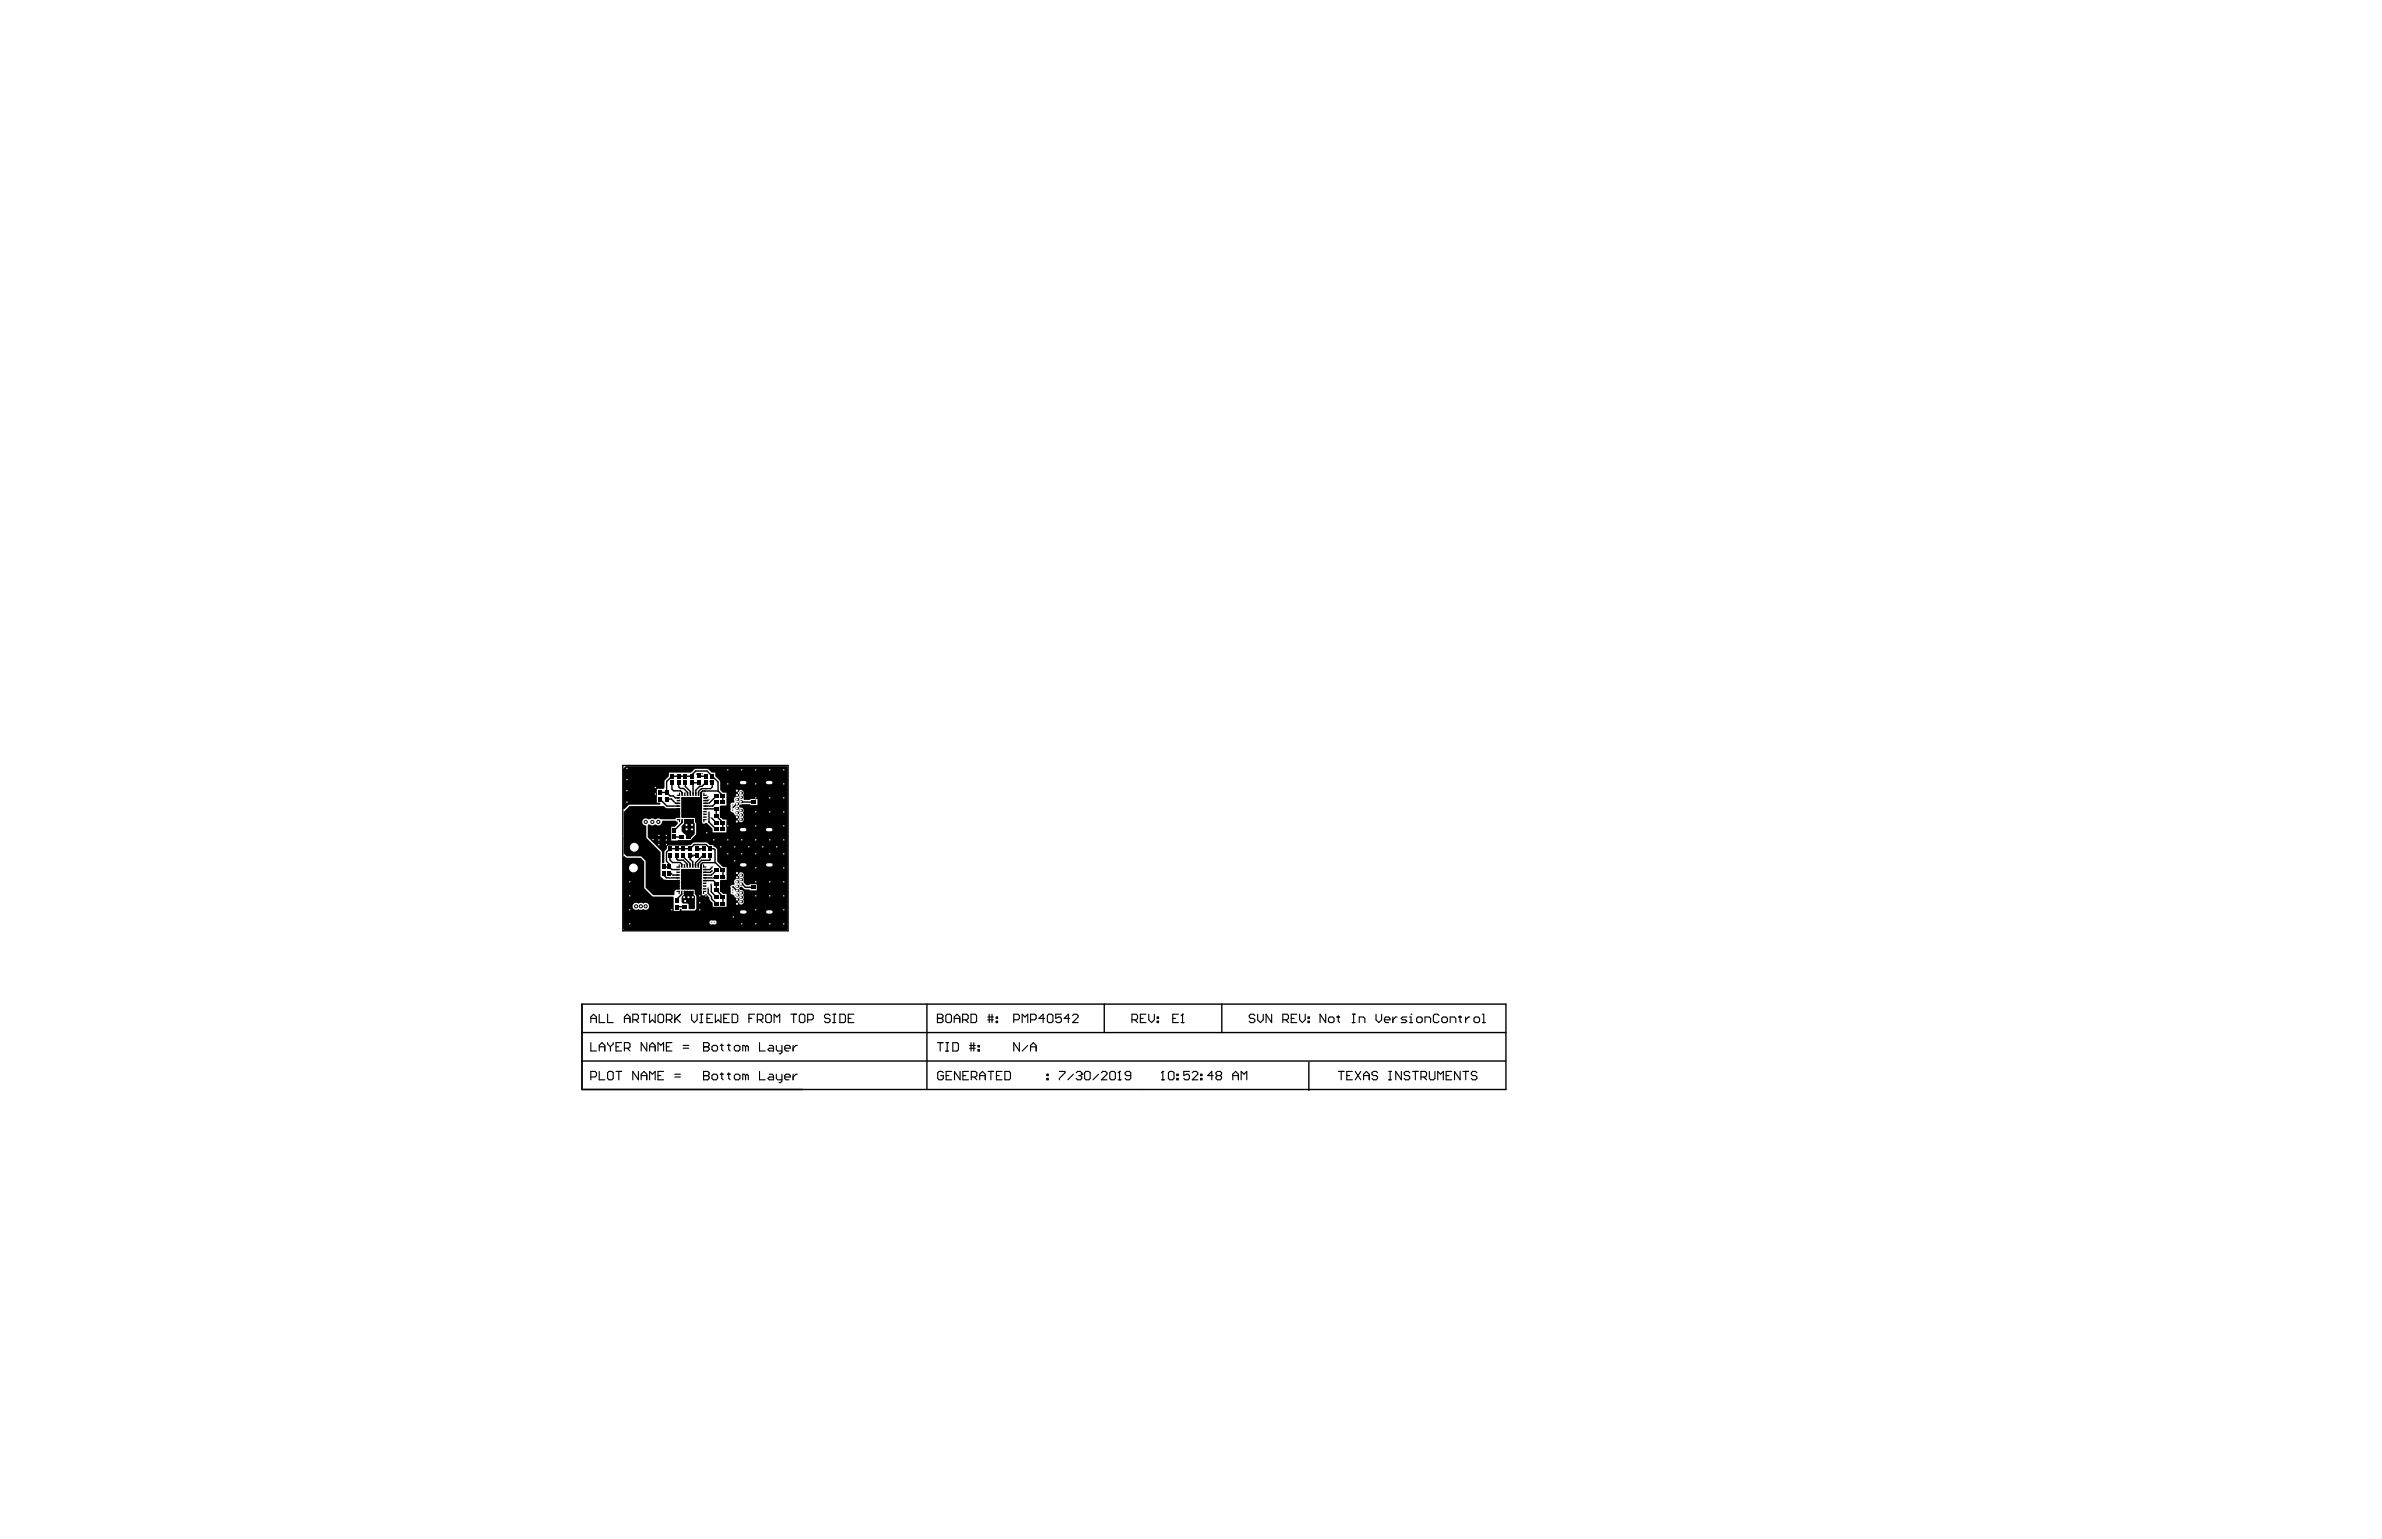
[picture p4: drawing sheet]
<svg xmlns="http://www.w3.org/2000/svg" width="432mm" height="279mm" viewBox="0 0 432 279" stroke-linecap="round" stroke-linejoin="round" font-family="sans-serif">
<g fill="none" stroke="#000" stroke-width=".25">
<path d="M112.9 138.8h30v30h-30zM119.6 144.9l1.3 1.3h2.1M119.6 143.7h1.2M120.3 157.2h1M120.3 158.4v.2l.5 .6h2.1M120.8 143.7l.7 .6h.5l.4 .4h.6M120.8 144.9h.9l.8 .8h.5M121.3 157.2v-.5l-.5-.5v-1.7l.6-.6h3.7l.7-.8h2.2l.8 .8h.6l.2 .2v2.2l1.5 1.5v1.2M121.3 158.4h.4l.3 .3h.9M121.3 157.2l.5 .5h1.1M121.4 155.1v.8l.5 .5h1.4l.3 .3v.3M121.8 141.9v1.2l.3 .3h1.3l.2 .3v.3"/>
<path d="M122.2 151.8h1.4M122.2 150.6h.1M122.7 155.1v.6l.2 .3h1l.7 .7v.3M123 141.9v.8l.3 .3h.6l.7 .7v.3M123.6 148.8v.3l-1.4 1.5M123.9 155.1v.3l1.2 1.2v.4M124.2 141.9v.7l.9 .9v.5M125.1 155.1v.7l.5 .5v.7M125.1 155.1l.6 .1M125.1 155.1h1.2M125.5 141.9h1.2M125.6 142.1v1.9"/>
<path d="M126.3 153.9h1.2M126.3 140.4l.5 .3h1.1M126.9 153.9v.2M127.1 143l-.5 .5v.5M127.4 143.4h.1M127.5 153.9h.1M127.5 155.1l-1.4 1.4v.5M127.7 159.7h1.6l.6 .5v1.2l1.2 1.2v1.3M127.8 146.7h2v1.2l1.2 1.2v1.3M127.8 143.4h.1M127.9 141.9l-.6 .7h-.5l-.7 .7v.7M128.3 144.5l-.2 .2h-.3"/>
<path d="M128.5 145l-.2 .2h-.5M128.5 147.3v1.7l1.3 1.4M128.8 155.1v.8l-.2 .1h-1.4l-.6 .6v.4M128.8 141.7l.3 .2M129 148.3l.8 .9M129.1 157.9l-.3 .3h-1.1M129.1 157.2l-.4 .5h-1M129.7 156.4h-2.3l-.3 .3v.3M129.8 145.5l-.6 .7h-1.4M129.8 144.3l-1.3 1.4h-.7M129.9 157.8l-.9 .9h-1.3M129.9 159l-.2 .2h-2"/>
<path d="M130.2 143.4h-2.9l-.2 .2v.4M130.2 143.4l.8 .9v1.2M130.2 143.4v-1.6l-2-2h-2.1l-.6 .7v.2h-3.7l-1 1v2M133.6 145.8l-.8 .6M134.3 145.4h2.4M122.7 164.4h1.3l.2 .1M123.6 162.1l-.9 1.1M128.4 161.1v.9l.6 .6v.4l.9 .9M128.9 160.3v1.4l1 .9M132.8 160.8l.8 .7M134.3 160.3h.2l.6 .6h1.4M105.5 182.1h167.5v15.4h-167.5z"/>
<path d="M105.5 192.4h167.4M105.5 187.2h167.5M168 182.1v15.4M200.2 182.1v5.1M221.5 182.1v5.1M237.3 192.6v5.1"/>
</g>
<g fill="none" stroke="#000" stroke-width=".2">
<path d="M107.1 185.4v-1l.5-.5 .5 .5v1M107.1 189v1.6h1M107.1 195.3h.8l.2-.3v-.5l-.2-.2h-.8v1.5M107.1 184.7h1M108.6 183.9v1.5h1M108.6 190.6v-1.1l.5-.5 .5 .5v1.1M108.6 194.3v1.5h1M108.6 189.8h1M110.1 194.5l.3-.2h.5l.3 .2v1l-.3 .3h-.5l-.3-.3zM110.1 183.9v1.5h1.1M110.1 189v.3l.6 .5M110.7 189.8v.8"/>
<path d="M111.2 189v.3l-.5 .5M111.7 194.3h1M111.7 189.8h.5M112.2 194.3v1.5M112.7 189h-1v1.6h1M113.2 184.7h1M113.2 190.1h.8l.2-.3v-.5l-.2-.3h-.8v1.6M113.2 185.4v-1l.5-.5 .5 .5v1M113.7 190.1l.5 .5M114.7 184.9h.8l.2-.2v-.6l-.2-.2h-.8v1.5M115.2 184.9l.5 .5M115.7 194.3v1.5l-1-1.5v1.5"/>
<path d="M116.2 195.8v-1l.5-.5 .5 .5v1M116.2 195h1M116.2 183.9h1M116.7 183.9v1.5M117.2 189v1.6l-1-1.6v1.6M117.8 183.9v1.5l.5-.5 .5 .5v-1.5M117.8 190.6v-1.1l.5-.5 .5 .5v1.1M117.8 195.8v-1.5l.5 .5 .5-.5v1.5M117.8 189.8h1M119.3 195h.5M119.3 190.6v-1.6l.5 .5 .5-.5v1.6M119.5 183.9h.5l.3 .2v1.1l-.3 .2h-.5l-.2-.2v-1.1z"/>
<path d="M120.3 194.3h-1v1.5h1M120.8 184.9h.8l.2-.2v-.6l-.2-.2h-.8v1.5M120.8 189.8h.5M121.3 184.9l.5 .5M121.8 189h-1v1.6h1M122.3 195.3h1M122.3 194.8h1M122.3 183.9v1.5M122.6 184.7l.7 .7M123.3 183.9l-1 1M123.8 190.1h1.1M123.8 189.5h1.1"/>
<path d="M125.4 183.9v1l.5 .5 .5-.5v-1M126.9 185.4h.5M126.9 183.9h.5M127.1 183.9v1.5M127.5 195h.1M127.5 189.8h.1M127.5 194.3h.8l.3 .2v.3l-.3 .2 .3 .3v.2l-.3 .3h-.8zM127.5 195h.8M127.5 189h.8l.3 .3v.2l-.3 .3 .3 .3v.2l-.3 .3h-.8zM127.5 189.8h.8M128.2 184.7h.5M129.1 195l.2-.2h.5l.3 .2v.5l-.3 .3h-.5l-.2-.3z"/>
<path d="M129.1 189.8l.2-.3h.5l.3 .3v.5l-.3 .3h-.5l-.2-.3zM129.2 183.9h-1v1.5h1M129.7 183.9v1.5l.5-.5 .5 .5v-1.5M130.6 194.8h.5M130.6 189.5h.5M130.8 189.3v1l.3 .3M130.8 194.5v1l.3 .3M131.2 184.7h.5M131.9 194.8h.5M131.9 189.5h.5M132.1 189.3v1l.3 .3M132.1 194.5v1l.3 .3"/>
<path d="M132.2 183.9h-1v1.5h1M132.7 183.9h.8l.2 .2v1.1l-.2 .2h-.8zM133.1 195l.3-.2h.5l.2 .2v.5l-.2 .3h-.5l-.3-.3zM133.1 189.8l.3-.3h.5l.2 .3v.5l-.2 .3h-.5l-.3-.3zM135.1 195l-.2-.2h-.3v1M135.1 189.8l-.2-.3h-.3v1.1M135.1 189.8v.8M135.1 195v.8M135.1 195l.3-.2 .3 .2v.8M135.1 189.8l.3-.3 .3 .3v.8M135.8 184.7h.5M136.8 183.9h-1v1.5"/>
<path d="M137.3 184.9h.7l.3-.2v-.6l-.3-.2h-.7v1.5M137.7 194.3v1.5h1M137.7 189v1.6h1M137.8 184.9l.5 .5M139.1 183.9h.5l.2 .2v1.1l-.2 .2h-.5l-.3-.2v-1.1zM139.5 194.8h.5l.2 .2v.8h-.7l-.3-.3 .3-.2h.7M139.5 189.5h.5l.2 .3v.8h-.7l-.3-.3 .3-.2h.7M140.3 185.4v-1.5l.5 .5 .5-.5v1.5M140.7 194.8v.7l.3 .3h.7M140.7 189.5v.8l.3 .3h.7M141.7 189.5v1.3l-.2 .3h-.3M141.7 194.8v1.2l-.2 .3h-.3"/>
<path d="M142.2 195.3h1.1v-.3l-.3-.2h-.5l-.3 .2v.5l.3 .3h.5M142.2 190.1h1.1v-.3l-.3-.3h-.5l-.3 .3v.5l.3 .3h.5M143.4 183.9h1M143.8 189.5v1.1M143.8 194.8v1M143.9 183.9v1.5M144.5 194.8h-.2l-.5 .5M144.5 189.5h-.2l-.5 .6M144.9 184.1l.2-.2h.6l.2 .2v1.1l-.2 .2h-.6l-.2-.2zM146.4 184.9h.8l.2-.2v-.6l-.2-.2h-.8v1.5M150.5 184.1l-.3-.2h-.5l-.2 .2v.3l.2 .3h.5l.3 .2v.3l-.3 .2h-.5l-.2-.2M151 185.4h.5"/>
<path d="M151 183.9h.5M151.2 183.9v1.5M152.2 183.9h.8l.3 .2v1.1l-.3 .2h-.8zM153.8 184.7h.5M154.8 183.9h-1v1.5h1M169.9 184.7h.1M169.9 183.9h.8l.2 .2v.3l-.2 .3 .2 .2v.3l-.2 .2h-.8zM169.9 184.7h.8M169.9 189.1h1M170.4 189.1v1.5M171 194.5l-.3-.2h-.5l-.2 .2v1l.2 .3h.5l.3-.3v-.5h-.5M171.5 184.1l.2-.2h.5l.3 .2v1.1l-.3 .2h-.5l-.2-.2z"/>
<path d="M171.5 190.6h.5M171.5 189.1h.5M171.5 195h.5M171.7 189.1v1.5M172.5 194.3h-1v1.5h1M172.7 189.1h.8l.2 .2v1l-.2 .3h-.8zM173 184.7h1M173 185.4v-1l.5-.5 .5 .5v1M174 194.3v1.5l-1-1.5v1.5M174.5 184.9h.8l.2-.2v-.6l-.2-.2h-.8v1.5M174.5 195h.6M175 184.9l.5 .5"/>
<path d="M175.6 194.3h-1.1v1.5h1.1M175.8 190.1h1M175.8 189.6h1M176 183.9h.8l.2 .2v1.1l-.2 .2h-.8zM176 189.1v1.5M176.1 195.3h.7l.3-.3v-.5l-.3-.2h-.7v1.5M176.5 189.1v1.5M176.6 195.3l.5 .5M177.3 190.3h.2v.3h-.2zM177.3 189.6h.2v.2h-.2zM177.6 195h1M177.6 195.8v-1l.5-.5 .5 .5v1"/>
<path d="M179.1 184.9h1M179.1 184.4h1M179.1 194.3h1M179.3 183.9v1.5M179.6 194.3v1.5M179.8 183.9v1.5M180.6 185.2h.2v.2h-.2zM180.6 184.4h.2v.3h-.2zM180.6 195h.5M181.7 194.3h-1.1v1.5h1.1M182.2 194.3h.7l.3 .2v1l-.3 .3h-.7zM183.8 184.9h.7l.3-.2v-.6l-.3-.2h-.7v1.5"/>
<path d="M184.8 189.1v1.5l-1-1.5v1.5M185.3 185.4v-1.5l.5 .5 .5-.5v1.5M186.3 189.6l-1 1M186.8 184.9h.8l.2-.2v-.6l-.2-.2h-.8v1.5M186.8 189.8h1M186.8 190.6v-1l.5-.5 .5 .5v1M189.4 184.7h-1.1l.8-.8v1.5M189.8 195.5h.2v.3h-.2zM189.8 194.8h.2v.2h-.2zM189.9 184.1l.2-.2h.5l.3 .2v1.1l-.3 .2h-.5l-.2-.2zM192 194.3h1.1v.2l-1.1 1v.3M192.4 183.9h-1v.8l.5-.3h.2l.3 .3v.5l-.3 .2h-.5l-.2-.2"/>
<path d="M193.9 184.7h-1l.8-.8v1.5M194.4 184.1l.3-.2h.5l.2 .2v.3l-1 1h1M194.6 194.8l-1 1M195.1 194.5l.2-.2h.5l.3 .2v.3M195.6 195h.2M195.8 195l.3 .3v.2l-.3 .3h-.5l-.2-.3M196.1 194.8h.1M196.1 194.8l-.3 .2M196.6 194.5l.3-.2h.5l.2 .2v1l-.2 .3h-.5l-.3-.3zM199.1 194.8l-1 1M199.7 194.5l.2-.2h.5l.3 .2v.3l-1 1h1M201.2 194.5l.2-.2h.5l.3 .2v1l-.3 .3h-.5l-.2-.3z"/>
<path d="M202.7 195.8h.5M202.9 194.3h.1M202.9 194.3v1.5M202.9 194.3l-.2 .2M205 195h-.8l-.2-.2v-.3l.2-.2h.5l.3 .2v1l-.3 .3h-.5l-.2-.3M205.2 184.9h.8l.2-.2v-.6l-.2-.2h-.8v1.5M205.7 184.9l.5 .5M206.7 184.7h.5M207.7 183.9h-1v1.5h1M208.2 183.9v1l.5 .5 .6-.5v-1M209.8 185.2h.2v.2h-.2zM209.8 184.4h.2v.3h-.2z"/>
<path d="M210.5 195.8h.5M210.8 194.3h.1M210.8 194.3v1.5M210.8 194.3l-.3 .2M211.8 194.5l.3-.2h.5l.2 .2v1l-.2 .3h-.5l-.3-.3zM212.6 184.7h.5M213.3 195.5h.3v.3h-.3zM213.3 194.8h.3v.2h-.3zM213.6 183.9h-1v1.5h1M214.1 185.4h.5M214.4 183.9h.1M214.4 183.9v1.5"/>
<path d="M214.4 183.9l-.3 .2M215.6 194.3h-1v.7l.8-.2 .2 .2v.5l-.2 .3h-.5l-.3-.3M216.1 194.5l.3-.2h.5l.2 .2v.3l-1 1h1M217.6 195.5h.3v.3h-.3zM217.6 194.8h.3v.2h-.3zM219.9 195h-1l.8-.7v1.5M220.7 195l-.3-.2v-.3l.3-.2h.5l.2 .2v.3l-.2 .2M220.7 195l-.3 .3v.2l.3 .3h.5l.2-.3v-.2l-.2-.3M220.7 195h.5M223.5 195h1M223.5 195.8v-1l.5-.5 .5 .5v1M225 195.8v-1.5l.5 .5 .5-.5v1.5"/>
<path d="M227.5 184.1l-.3-.2h-.5l-.2 .2v.3l.2 .3h.5l.3 .2v.3l-.3 .2h-.5l-.2-.2M228 183.9v1l.5 .5 .5-.5v-1M230.5 183.9v1.5l-1-1.5v1.5M232.5 184.9h.8l.3-.2v-.6l-.3-.2h-.8v1.5M233.1 184.9l.5 .5M234.1 184.7h.5M235.1 183.9h-1v1.5h1M235.6 183.9v1l.5 .5 .5-.5v-1M237.1 185.2h.3v.2h-.3zM237.1 184.4h.3v.3h-.3zM240.3 183.9v1.5l-1-1.5v1.5M241.1 184.4h.5l.2 .3v.5l-.2 .2h-.5l-.3-.2v-.5z"/>
<path d="M242.3 184.4h.5M242.6 184.1v1.1l.2 .2M242.6 194.3h1M243.1 194.3v1.5M244.1 195h.5M245.1 185.4h.5M245.1 183.9h.5M245.2 194.3h-1.1v1.5h1.1M245.4 183.9v1.5M245.7 194.3l1 1.5M246.4 185.4v-1h.8l.2 .3v.7M246.7 194.3l-1 1.5"/>
<path d="M247.2 195h1M247.2 195.8v-1l.5-.5 .5 .5v1M249.4 183.9v1l.5 .5 .6-.5v-1M249.7 194.5l-.2-.2h-.5l-.3 .2v.3l.3 .2h.5l.2 .3v.2l-.2 .3h-.5l-.3-.3M251 184.9h1v-.2l-.3-.3h-.5l-.2 .3v.5l.2 .2h.5M251.8 194.3h.5M251.8 195.8h.5M252 194.3v1.5M252.5 184.4v1M253.2 184.4h-.2l-.5 .5M254 194.3v1.5l-1-1.5v1.5M255 184.4h-.7l-.3 .3 .3 .2h.5l.2 .3-.2 .2h-.8"/>
<path d="M255.5 185.4h.5M255.5 184.4h.3v1M255.6 194.5l-.3-.2h-.5l-.3 .2v.3l.3 .2h.5l.3 .3v.2l-.3 .3h-.5l-.3-.3M255.8 183.9h.1M256.1 194.3h1M256.6 194.3v1.5M257.1 184.4h.5l.2 .3v.5l-.2 .2h-.5l-.3-.2v-.5zM257.6 195.3h.7l.3-.3v-.5l-.3-.2h-.7v1.5M258.1 195.3l.5 .5M258.3 185.4v-1h.8l.2 .3v.7M259.1 194.3v1.2l.3 .3h.5l.2-.3v-1.2M260.6 195.8v-1.5l.5 .5 .5-.5v1.5"/>
<path d="M260.9 184.1l-.3-.2h-.5l-.3 .2v1.1l.3 .2h.5l.3-.2M261.6 184.4h.5l.3 .3v.5l-.3 .2h-.5l-.2-.2v-.5zM262.1 195h.6M262.9 185.4v-1h.7l.3 .3v.7M263.2 194.3h-1.1v1.5h1.1M264.4 184.4h.5M264.7 184.1v1.1l.2 .2M264.7 194.3v1.5l-1-1.5v1.5M265.2 194.3h1M265.7 184.4v1M265.7 194.3v1.5M266.4 184.4h-.2l-.5 .5"/>
<path d="M267.4 184.4h.6l.2 .3v.5l-.2 .2h-.6l-.2-.2v-.5zM267.7 194.5l-.2-.2h-.5l-.3 .2v.3l.3 .2h.5l.2 .3v.2l-.2 .3h-.5l-.3-.3M268.7 185.4h.5M268.7 183.9h.3v1.5"/>
</g>
<g fill="#000">
<path d="M113.1 151.9h4.1l2.5 2.6v4.5h.2l.4 .5 2.9 .1v1.6l-.7 .2-.2 .2-.1 .7h-3.8l-1.4-1.4v-4.8l-.8-.8h-2.6l-.5-.6zM114.1 146.2h6.3l.5 .3 2.4 .1-.1 1.6-.6 .1-.2 .2h-2.6a.62 .62 0 0 0-.9 0h-.2a.62 .62 0 0 0-.9 0h-.3a.68 .68 0 0 0-1.1 .4 .68 .68 0 0 0 .8 .9v2.4h-4.1v-5zM123 156.7l.2 .1v.5h-.2zM123.1 143.7l.2 .1-.1 .5h-.1zM123.1 148.5l.2 .1-.1 .5h-.1zM124 148.6h1.8v.6l.1 .1v1.9l-.8 .8h-.6l-.1-.1-.2-.7h-.2l-.4-.5v-.9l.4-.5zM127.5 156.7l.1 .1v.5h-.2zM127.5 143.7l.2 .1v.5h-.2zM127.5 148.5l.2 .1v.5h-.2zM123 161.5l.2 .1v.5h-.2zM124 161.5l1.7 .1v.6l.3 .4v2.1l-.2 .1h-.8l-.2-.1v-.7l-.1-.2h-.9l-.2-.2v-.9l.3-.4zM127.5 161.5l.1 .1v.5h-.2z"/>
<path d="M113.4 138.9h29.2l.2 .2v29.4l-.2 .2h-29.3l-.3-.3v-13.1l.2-.1 .4 .3h2.5l.7 .7v4.8l1.5 1.5 3.8 .1v2.6h1.1v-.4h.3v.3h2.5l.2-.4v-2l-.2-.6v-.5a.5 .5 0 0 0-.7-.3h-1.3a.38 .38 0 0 1-.4-.1 .38 .38 0 0 1-.1-.5v-2.7a.34 .34 0 0 1 .1-.5 .34 .34 0 0 1 .4 .1l2.3-.1 .9 .2 .1 4.6 .3 .1 .5-.2 .5 .5v.4l.6 .6v.7h2.5v-2.3h-.6l-.6-.6v-1.9l.2-.1h1v-2.3h-.6l-1.1-1v-2.1l-.1-.3-.4-.3h-.2v-.3h-.6l-.7-.4h-2.2l-.6 .4h-4.3v.7l-.5 .6 .1 1.8-.2 .2h-.3v-2.1l-2.6-2.6v-2.1l.2-.2 .7 .2 .6-.2a.64 .64 0 0 0 .7 .1 .64 .64 0 0 0 .4-.6l.1-.2h2.4l.3 .2 .1 .3a1.16 1.16 0 0 1-1.2 .6v2.5l3.7-.1v-.2l.8-.9v-1.9l-.2-.2v-.7l-.3-.2-1.4 .1a.52 .52 0 0 1-.8-.3v-3a.34 .34 0 0 1 .1-.5 .34 .34 0 0 1 .5 .1l2.3-.1 .8 .2 .1 4.6 .4 .1 .5-.2 1 1.1v.6h2.5v-2.3h-.7l-.5-.6v-1.8l.2-.1h1v-2.4h-.7l-.4-.4-.1-1.7-.8-.9v-.6h-.7l-.8-.7h-2.2l-.7 .7h-4v.6l-.8 .9v1.2l-.2 .2h-1.2v2.5h.6v.1l-.1 .3h-5.5l-.9 .8-.2-.1v-7.2zM133.9 143.4a.58 .58 0 0 0 0 .8l-.1 .2a.63 .63 0 0 0-.6 .2 .63 .63 0 0 0 0 .7l-.2 .3a.42 .42 0 0 0-.5 0 .42 .42 0 0 0 0 .6l-.1 .2 .1 .3a.4 .4 0 0 0 0 .4 .4 .4 0 0 0 .3 .2l.3 .3a.53 .53 0 0 0 .7 .3 .51 .51 0 0 1-.1 .7 .55 .55 0 0 0 .8 .5 .55 .55 0 0 0 .2-.9 .62 .62 0 0 0 0-.9 .54 .54 0 0 0 0-.6 .54 .54 0 0 0-.6-.2l-.1-.3 .1-.3 1.9-.1v.2h1.3v-1.1l-2.4 .1-.1-.4a.62 .62 0 0 1 0-.8 .54 .54 0 0 0-.3-.5 .54 .54 0 0 0-.6 .1zM133.9 158.3a.58 .58 0 0 0 0 .8l-.1 .2a.63 .63 0 0 0-.6 .3 .63 .63 0 0 0 0 .7l-.1 .2a.43 .43 0 0 0-.6 0 .43 .43 0 0 0 0 .6v.5a.4 .4 0 0 0 0 .4 .4 .4 0 0 0 .4 .2l.2 .3a.53 .53 0 0 0 .7 .3 .51 .51 0 0 1 0 .7 .55 .55 0 0 0 .7 .5 .55 .55 0 0 0 .2-.9 .62 .62 0 0 0 0-.8 .54 .54 0 0 0 .1-.7 .54 .54 0 0 0-.7-.2l-.1-.3 .1-.3h.4l.5 .4 .9 .1v.1h1.3v-1.1h-1.3v.2h-.6l-.5-.5v-.5a.62 .62 0 0 1 0-.8 .54 .54 0 0 0-.3-.5 .54 .54 0 0 0-.6 .1zM114.9 163.9a.64 .64 0 0 0-.1 .9 .64 .64 0 0 0 .9 0 .63 .63 0 0 0 .9 0 .64 .64 0 0 0 .9 0 .64 .64 0 0 0 0-.9 .64 .64 0 0 0-.9 0 .63 .63 0 0 0-.9 0 .64 .64 0 0 0-.8 0zM128.7 167a.39 .39 0 0 0 0 .5 .39 .39 0 0 0 .6 0 .39 .39 0 0 0 .5 0 .39 .39 0 0 0 0-.5 .39 .39 0 0 0-.5 0l-.3-.1z"/>
<circle cx="118.4" cy="152.2" r=".28"/>
</g>
<path d="M128.1 151h-1.4l-2.1 2.2h-3.6l-.6 .6-.6-.6h-.4" fill="none" stroke="#000" stroke-width=".3"/>
<path d="M127.2 143h.1M128 143h.1M129.1 141.9v.8l-.3 .3h-1.7" fill="none" stroke="#000" stroke-width=".23"/>
<circle cx="118.4" cy="152.2" r=".13" fill="#fff"/>
<circle cx="119.4" cy="151.5" r=".28" fill="#000"/>
<circle cx="119.4" cy="151.5" r=".13" fill="#fff"/>
<circle cx="119.4" cy="153.2" r=".28" fill="#000"/>
<circle cx="119.4" cy="153.2" r=".13" fill="#fff"/>
<circle cx="120.8" cy="153.1" r=".28" fill="#000"/>
<circle cx="120.8" cy="153.1" r=".13" fill="#fff"/>
<circle cx="120.8" cy="151.5" r=".28" fill="#000"/>
<circle cx="120.8" cy="151.5" r=".13" fill="#fff"/>
<circle cx="119.4" cy="152.3" r=".28" fill="#000"/>
<circle cx="119.4" cy="152.3" r=".13" fill="#fff"/>
<circle cx="127.3" cy="140.3" r=".13" fill="#000"/>
<circle cx="127.3" cy="140.3" r=".08" fill="#fff"/>
<circle cx="132.8" cy="146.9" r=".13" fill="#000"/>
<circle cx="132.8" cy="146.9" r=".08" fill="#fff"/>
<circle cx="117.1" cy="149" r=".38" fill="#000"/>
<circle cx="117.1" cy="149" r=".19" fill="#fff"/>
<circle cx="118.3" cy="149" r=".38" fill="#000"/>
<circle cx="118.3" cy="149" r=".19" fill="#fff"/>
<circle cx="119.3" cy="149" r=".38" fill="#000"/>
<circle cx="119.3" cy="149" r=".19" fill="#fff"/>
<circle cx="125.5" cy="150.4" r=".38" fill="#000"/>
<circle cx="125.5" cy="150.4" r=".19" fill="#fff"/>
<circle cx="125.5" cy="149.6" r=".38" fill="#000"/>
<circle cx="125.5" cy="149.6" r=".19" fill="#fff"/>
<circle cx="124.5" cy="150.4" r=".38" fill="#000"/>
<circle cx="124.5" cy="150.4" r=".19" fill="#fff"/>
<circle cx="122.2" cy="146.1" r=".13" fill="#000"/>
<circle cx="122.2" cy="146.1" r=".08" fill="#fff"/>
<circle cx="122.2" cy="145.4" r=".13" fill="#000"/>
<circle cx="122.2" cy="145.4" r=".08" fill="#fff"/>
<circle cx="125.6" cy="142.1" r=".13" fill="#000"/>
<circle cx="125.6" cy="142.1" r=".08" fill="#fff"/>
<circle cx="126.9" cy="154.1" r=".13" fill="#000"/>
<circle cx="126.9" cy="154.1" r=".08" fill="#fff"/>
<circle cx="129.1" cy="158.5" r=".13" fill="#000"/>
<circle cx="129.1" cy="158.5" r=".08" fill="#fff"/>
<circle cx="129.1" cy="159.1" r=".13" fill="#000"/>
<circle cx="129.1" cy="159.1" r=".08" fill="#fff"/>
<circle cx="121.9" cy="158.6" r=".13" fill="#000"/>
<circle cx="121.9" cy="158.6" r=".08" fill="#fff"/>
<circle cx="129" cy="167.3" r=".13" fill="#000"/>
<circle cx="129" cy="167.3" r=".08" fill="#fff"/>
<circle cx="129.5" cy="167.3" r=".13" fill="#000"/>
<circle cx="129.5" cy="167.3" r=".08" fill="#fff"/>
<circle cx="132.8" cy="146.4" r=".13" fill="#000"/>
<circle cx="132.8" cy="146.4" r=".08" fill="#fff"/>
<circle cx="132.8" cy="145.9" r=".13" fill="#000"/>
<circle cx="132.8" cy="145.9" r=".08" fill="#fff"/>
<circle cx="124" cy="162.7" r=".38" fill="#000"/>
<circle cx="124" cy="162.7" r=".19" fill="#fff"/>
<circle cx="124.4" cy="149.6" r=".38" fill="#000"/>
<circle cx="124.4" cy="149.6" r=".19" fill="#fff"/>
<circle cx="115.3" cy="164.3" r=".38" fill="#000"/>
<circle cx="115.3" cy="164.3" r=".19" fill="#fff"/>
<circle cx="116.2" cy="164.3" r=".38" fill="#000"/>
<circle cx="116.2" cy="164.3" r=".19" fill="#fff"/>
<circle cx="117" cy="164.3" r=".38" fill="#000"/>
<circle cx="117" cy="164.3" r=".19" fill="#fff"/>
<circle cx="114.2" cy="165" r=".28" fill="#000"/>
<circle cx="114.2" cy="165" r=".13" fill="#fff"/>
<circle cx="114.2" cy="167.5" r=".28" fill="#000"/>
<circle cx="114.2" cy="167.5" r=".13" fill="#fff"/>
<circle cx="114.2" cy="162.4" r=".28" fill="#000"/>
<circle cx="114.2" cy="162.4" r=".13" fill="#fff"/>
<circle cx="114.2" cy="159.9" r=".28" fill="#000"/>
<circle cx="114.2" cy="159.9" r=".13" fill="#fff"/>
<circle cx="121.8" cy="165" r=".28" fill="#000"/>
<circle cx="121.8" cy="165" r=".13" fill="#fff"/>
<circle cx="126.9" cy="165" r=".28" fill="#000"/>
<circle cx="126.9" cy="165" r=".13" fill="#fff"/>
<circle cx="126.9" cy="163.7" r=".28" fill="#000"/>
<circle cx="126.9" cy="163.7" r=".13" fill="#fff"/>
<circle cx="126.9" cy="162.4" r=".28" fill="#000"/>
<circle cx="126.9" cy="162.4" r=".13" fill="#fff"/>
<circle cx="129.4" cy="152.3" r=".28" fill="#000"/>
<circle cx="129.4" cy="152.3" r=".13" fill="#fff"/>
<circle cx="135.7" cy="153.5" r=".28" fill="#000"/>
<circle cx="135.7" cy="153.5" r=".13" fill="#fff"/>
<circle cx="134.5" cy="167.5" r=".28" fill="#000"/>
<circle cx="134.5" cy="167.5" r=".13" fill="#fff"/>
<circle cx="137" cy="167.5" r=".28" fill="#000"/>
<circle cx="137" cy="167.5" r=".13" fill="#fff"/>
<circle cx="139.5" cy="167.5" r=".28" fill="#000"/>
<circle cx="139.5" cy="167.5" r=".13" fill="#fff"/>
<circle cx="142.1" cy="167.5" r=".28" fill="#000"/>
<circle cx="142.1" cy="167.5" r=".13" fill="#fff"/>
<circle cx="137" cy="165" r=".28" fill="#000"/>
<circle cx="137" cy="165" r=".13" fill="#fff"/>
<circle cx="142.1" cy="165" r=".28" fill="#000"/>
<circle cx="142.1" cy="165" r=".13" fill="#fff"/>
<circle cx="139.5" cy="162.4" r=".28" fill="#000"/>
<circle cx="139.5" cy="162.4" r=".13" fill="#fff"/>
<circle cx="132.9" cy="166.3" r=".28" fill="#000"/>
<circle cx="132.9" cy="166.3" r=".13" fill="#fff"/>
<circle cx="137" cy="162.4" r=".28" fill="#000"/>
<circle cx="137" cy="162.4" r=".13" fill="#fff"/>
<circle cx="142.1" cy="162.4" r=".28" fill="#000"/>
<circle cx="142.1" cy="162.4" r=".13" fill="#fff"/>
<circle cx="139.5" cy="159.9" r=".28" fill="#000"/>
<circle cx="139.5" cy="159.9" r=".13" fill="#fff"/>
<circle cx="137" cy="159.9" r=".28" fill="#000"/>
<circle cx="137" cy="159.9" r=".13" fill="#fff"/>
<circle cx="142.1" cy="159.9" r=".28" fill="#000"/>
<circle cx="142.1" cy="159.9" r=".13" fill="#fff"/>
<circle cx="142.1" cy="157.4" r=".28" fill="#000"/>
<circle cx="142.1" cy="157.4" r=".13" fill="#fff"/>
<circle cx="137" cy="157.4" r=".28" fill="#000"/>
<circle cx="137" cy="157.4" r=".13" fill="#fff"/>
<circle cx="137" cy="154.8" r=".28" fill="#000"/>
<circle cx="137" cy="154.8" r=".13" fill="#fff"/>
<circle cx="139.5" cy="154.8" r=".28" fill="#000"/>
<circle cx="139.5" cy="154.8" r=".13" fill="#fff"/>
<circle cx="142.1" cy="154.8" r=".28" fill="#000"/>
<circle cx="142.1" cy="154.8" r=".13" fill="#fff"/>
<circle cx="134.5" cy="154.8" r=".28" fill="#000"/>
<circle cx="134.5" cy="154.8" r=".13" fill="#fff"/>
<circle cx="131.9" cy="154.8" r=".28" fill="#000"/>
<circle cx="131.9" cy="154.8" r=".13" fill="#fff"/>
<circle cx="134.5" cy="152.3" r=".28" fill="#000"/>
<circle cx="134.5" cy="152.3" r=".13" fill="#fff"/>
<circle cx="131.9" cy="152.3" r=".28" fill="#000"/>
<circle cx="131.9" cy="152.3" r=".13" fill="#fff"/>
<circle cx="137" cy="152.3" r=".28" fill="#000"/>
<circle cx="137" cy="152.3" r=".13" fill="#fff"/>
<circle cx="139.5" cy="152.3" r=".28" fill="#000"/>
<circle cx="139.5" cy="152.3" r=".13" fill="#fff"/>
<circle cx="142.1" cy="152.3" r=".28" fill="#000"/>
<circle cx="142.1" cy="152.3" r=".13" fill="#fff"/>
<circle cx="142.1" cy="149.7" r=".28" fill="#000"/>
<circle cx="142.1" cy="149.7" r=".13" fill="#fff"/>
<circle cx="137" cy="149.7" r=".28" fill="#000"/>
<circle cx="137" cy="149.7" r=".13" fill="#fff"/>
<circle cx="131.9" cy="149.7" r=".28" fill="#000"/>
<circle cx="131.9" cy="149.7" r=".13" fill="#fff"/>
<circle cx="142.1" cy="147.2" r=".28" fill="#000"/>
<circle cx="142.1" cy="147.2" r=".13" fill="#fff"/>
<circle cx="139.5" cy="147.2" r=".28" fill="#000"/>
<circle cx="139.5" cy="147.2" r=".13" fill="#fff"/>
<circle cx="137" cy="147.2" r=".28" fill="#000"/>
<circle cx="137" cy="147.2" r=".13" fill="#fff"/>
<circle cx="142.1" cy="144.7" r=".28" fill="#000"/>
<circle cx="142.1" cy="144.7" r=".13" fill="#fff"/>
<circle cx="139.5" cy="144.7" r=".28" fill="#000"/>
<circle cx="139.5" cy="144.7" r=".13" fill="#fff"/>
<circle cx="137" cy="144.7" r=".28" fill="#000"/>
<circle cx="137" cy="144.7" r=".13" fill="#fff"/>
<circle cx="137" cy="142.1" r=".28" fill="#000"/>
<circle cx="137" cy="142.1" r=".13" fill="#fff"/>
<circle cx="142.1" cy="142.1" r=".28" fill="#000"/>
<circle cx="142.1" cy="142.1" r=".13" fill="#fff"/>
<circle cx="142.1" cy="139.6" r=".28" fill="#000"/>
<circle cx="142.1" cy="139.6" r=".13" fill="#fff"/>
<circle cx="139.5" cy="139.6" r=".28" fill="#000"/>
<circle cx="139.5" cy="139.6" r=".13" fill="#fff"/>
<circle cx="137" cy="139.6" r=".28" fill="#000"/>
<circle cx="137" cy="139.6" r=".13" fill="#fff"/>
<circle cx="134.5" cy="139.6" r=".28" fill="#000"/>
<circle cx="134.5" cy="139.6" r=".13" fill="#fff"/>
<circle cx="131.9" cy="139.6" r=".28" fill="#000"/>
<circle cx="131.9" cy="139.6" r=".13" fill="#fff"/>
<circle cx="131.9" cy="142.1" r=".28" fill="#000"/>
<circle cx="131.9" cy="142.1" r=".13" fill="#fff"/>
<circle cx="113.6" cy="143.3" r=".28" fill="#000"/>
<circle cx="113.6" cy="143.3" r=".13" fill="#fff"/>
<circle cx="113.7" cy="139.3" r=".28" fill="#000"/>
<circle cx="113.7" cy="139.3" r=".13" fill="#fff"/>
<circle cx="113.7" cy="141.4" r=".28" fill="#000"/>
<circle cx="113.7" cy="141.4" r=".13" fill="#fff"/>
<circle cx="118.8" cy="144" r=".28" fill="#000"/>
<circle cx="118.8" cy="144" r=".13" fill="#fff"/>
<circle cx="113.7" cy="145.4" r=".28" fill="#000"/>
<circle cx="113.7" cy="145.4" r=".13" fill="#fff"/>
<circle cx="118.8" cy="142.8" r=".28" fill="#000"/>
<circle cx="118.8" cy="142.8" r=".13" fill="#fff"/>
<circle cx="128.1" cy="151" r=".28" fill="#000"/>
<circle cx="128.1" cy="151" r=".13" fill="#fff"/>
<circle cx="124.8" cy="162.7" r=".38" fill="#000"/>
<circle cx="124.8" cy="162.7" r=".19" fill="#fff"/>
<circle cx="125.6" cy="162.7" r=".38" fill="#000"/>
<circle cx="125.6" cy="162.7" r=".19" fill="#fff"/>
<circle cx="124.2" cy="163.4" r=".38" fill="#000"/>
<circle cx="124.2" cy="163.4" r=".19" fill="#fff"/>
<circle cx="128" cy="162.4" r=".28" fill="#000"/>
<circle cx="128" cy="162.4" r=".13" fill="#fff"/>
<circle cx="129.1" cy="157.2" r=".13" fill="#000"/>
<circle cx="129.1" cy="157.2" r=".08" fill="#fff"/>
<circle cx="129.1" cy="157.9" r=".13" fill="#000"/>
<circle cx="129.1" cy="157.9" r=".08" fill="#fff"/>
<circle cx="128.8" cy="155.6" r=".13" fill="#000"/>
<circle cx="128.8" cy="155.6" r=".08" fill="#fff"/>
<circle cx="133.2" cy="153.5" r=".28" fill="#000"/>
<circle cx="133.2" cy="153.5" r=".13" fill="#fff"/>
<circle cx="128.9" cy="160.3" r=".13" fill="#000"/>
<circle cx="128.9" cy="160.3" r=".08" fill="#fff"/>
<circle cx="128.4" cy="161.1" r=".13" fill="#000"/>
<circle cx="128.4" cy="161.1" r=".08" fill="#fff"/>
<circle cx="120.8" cy="152.3" r=".28" fill="#000"/>
<circle cx="120.8" cy="152.3" r=".13" fill="#fff"/>
<circle cx="129" cy="148.3" r=".13" fill="#000"/>
<circle cx="129" cy="148.3" r=".08" fill="#fff"/>
<circle cx="128.5" cy="147.3" r=".13" fill="#000"/>
<circle cx="128.5" cy="147.3" r=".08" fill="#fff"/>
<circle cx="128.5" cy="145" r=".13" fill="#000"/>
<circle cx="128.5" cy="145" r=".08" fill="#fff"/>
<circle cx="128.4" cy="146.2" r=".13" fill="#000"/>
<circle cx="128.4" cy="146.2" r=".08" fill="#fff"/>
<circle cx="128.5" cy="145.7" r=".13" fill="#000"/>
<circle cx="128.5" cy="145.7" r=".08" fill="#fff"/>
<circle cx="128.3" cy="144.5" r=".13" fill="#000"/>
<circle cx="128.3" cy="144.5" r=".08" fill="#fff"/>
<circle cx="126.3" cy="140.4" r=".13" fill="#000"/>
<circle cx="126.3" cy="140.4" r=".08" fill="#fff"/>
<circle cx="128.8" cy="141.7" r=".13" fill="#000"/>
<circle cx="128.8" cy="141.7" r=".08" fill="#fff"/>
<circle cx="132.8" cy="160.8" r=".13" fill="#000"/>
<circle cx="132.8" cy="160.8" r=".08" fill="#fff"/>
<circle cx="132.8" cy="161.3" r=".13" fill="#000"/>
<circle cx="132.8" cy="161.3" r=".08" fill="#fff"/>
<circle cx="132.8" cy="161.8" r=".13" fill="#000"/>
<circle cx="132.8" cy="161.8" r=".08" fill="#fff"/>
<circle cx="121.5" cy="159.1" r=".13" fill="#000"/>
<circle cx="121.5" cy="159.1" r=".08" fill="#fff"/>
<circle cx="125.7" cy="155.2" r=".13" fill="#000"/>
<circle cx="125.7" cy="155.2" r=".08" fill="#fff"/>
<circle cx="138.3" cy="153.5" r=".28" fill="#000"/>
<circle cx="138.3" cy="153.5" r=".13" fill="#fff"/>
<circle cx="130.7" cy="153.5" r=".28" fill="#000"/>
<circle cx="130.7" cy="153.5" r=".13" fill="#fff"/>
<circle cx="140.8" cy="153.5" r=".28" fill="#000"/>
<circle cx="140.8" cy="153.5" r=".13" fill="#fff"/>
<circle cx="133.2" cy="156.1" r=".28" fill="#000"/>
<circle cx="133.2" cy="156.1" r=".13" fill="#fff"/>
<circle cx="126.9" cy="158.8" r=".25" fill="#000"/>
<circle cx="126.9" cy="158.8" r=".1" fill="#fff"/>
<circle cx="126" cy="157.8" r=".25" fill="#000"/>
<circle cx="126" cy="157.8" r=".1" fill="#fff"/>
<circle cx="124.7" cy="157.8" r=".25" fill="#000"/>
<circle cx="124.7" cy="157.8" r=".1" fill="#fff"/>
<circle cx="123.7" cy="158.8" r=".25" fill="#000"/>
<circle cx="123.7" cy="158.8" r=".1" fill="#fff"/>
<circle cx="123.7" cy="160" r=".25" fill="#000"/>
<circle cx="123.7" cy="160" r=".1" fill="#fff"/>
<circle cx="124.7" cy="161" r=".25" fill="#000"/>
<circle cx="124.7" cy="161" r=".1" fill="#fff"/>
<circle cx="126" cy="161" r=".25" fill="#000"/>
<circle cx="126" cy="161" r=".1" fill="#fff"/>
<circle cx="126" cy="158.8" r=".25" fill="#000"/>
<circle cx="126" cy="158.8" r=".1" fill="#fff"/>
<circle cx="124.7" cy="158.8" r=".25" fill="#000"/>
<circle cx="124.7" cy="158.8" r=".1" fill="#fff"/>
<circle cx="124.7" cy="160" r=".25" fill="#000"/>
<circle cx="124.7" cy="160" r=".1" fill="#fff"/>
<circle cx="126" cy="160" r=".25" fill="#000"/>
<circle cx="126" cy="160" r=".1" fill="#fff"/>
<circle cx="126.9" cy="160" r=".25" fill="#000"/>
<circle cx="126.9" cy="160" r=".1" fill="#fff"/>
<circle cx="127" cy="145.8" r=".25" fill="#000"/>
<circle cx="127" cy="145.8" r=".1" fill="#fff"/>
<circle cx="126" cy="144.8" r=".25" fill="#000"/>
<circle cx="126" cy="144.8" r=".1" fill="#fff"/>
<circle cx="124.8" cy="144.8" r=".25" fill="#000"/>
<circle cx="124.8" cy="144.8" r=".1" fill="#fff"/>
<circle cx="123.8" cy="145.8" r=".25" fill="#000"/>
<circle cx="123.8" cy="145.8" r=".1" fill="#fff"/>
<circle cx="123.8" cy="147" r=".25" fill="#000"/>
<circle cx="123.8" cy="147" r=".1" fill="#fff"/>
<circle cx="124.8" cy="148" r=".25" fill="#000"/>
<circle cx="124.8" cy="148" r=".1" fill="#fff"/>
<circle cx="126" cy="148" r=".25" fill="#000"/>
<circle cx="126" cy="148" r=".1" fill="#fff"/>
<circle cx="126" cy="145.8" r=".25" fill="#000"/>
<circle cx="126" cy="145.8" r=".1" fill="#fff"/>
<circle cx="124.8" cy="145.8" r=".25" fill="#000"/>
<circle cx="124.8" cy="145.8" r=".1" fill="#fff"/>
<circle cx="124.8" cy="147" r=".25" fill="#000"/>
<circle cx="124.8" cy="147" r=".1" fill="#fff"/>
<circle cx="126" cy="147" r=".25" fill="#000"/>
<circle cx="126" cy="147" r=".1" fill="#fff"/>
<circle cx="127" cy="147" r=".25" fill="#000"/>
<circle cx="127" cy="147" r=".1" fill="#fff"/>
<circle cx="123.8" cy="148" r=".25" fill="#000"/>
<circle cx="123.8" cy="148" r=".1" fill="#fff"/>
<circle cx="123.8" cy="144.8" r=".25" fill="#000"/>
<circle cx="123.8" cy="144.8" r=".1" fill="#fff"/>
<circle cx="123.7" cy="157.9" r=".25" fill="#000"/>
<circle cx="123.7" cy="157.9" r=".1" fill="#fff"/>
<circle cx="126.9" cy="157.8" r=".25" fill="#000"/>
<circle cx="126.9" cy="157.8" r=".1" fill="#fff"/>
<circle cx="123.8" cy="161" r=".25" fill="#000"/>
<circle cx="123.8" cy="161" r=".1" fill="#fff"/>
<circle cx="126.9" cy="161" r=".25" fill="#000"/>
<circle cx="126.9" cy="161" r=".1" fill="#fff"/>
<circle cx="127" cy="148" r=".25" fill="#000"/>
<circle cx="127" cy="148" r=".1" fill="#fff"/>
<circle cx="126.9" cy="144.8" r=".25" fill="#000"/>
<circle cx="126.9" cy="144.8" r=".1" fill="#fff"/>
<circle cx="134.3" cy="163.5" r=".27" fill="#000"/>
<circle cx="134.3" cy="163.5" r=".2" fill="#fff"/>
<circle cx="134.3" cy="162.7" r=".27" fill="#000"/>
<circle cx="134.3" cy="162.7" r=".2" fill="#fff"/>
<circle cx="134.3" cy="161.9" r=".27" fill="#000"/>
<circle cx="134.3" cy="161.9" r=".2" fill="#fff"/>
<circle cx="134.3" cy="160.3" r=".27" fill="#000"/>
<circle cx="134.3" cy="160.3" r=".2" fill="#fff"/>
<circle cx="134.3" cy="159.5" r=".27" fill="#000"/>
<circle cx="134.3" cy="159.5" r=".2" fill="#fff"/>
<circle cx="134.3" cy="147.8" r=".27" fill="#000"/>
<circle cx="134.3" cy="147.8" r=".2" fill="#fff"/>
<circle cx="134.3" cy="145.4" r=".27" fill="#000"/>
<circle cx="134.3" cy="145.4" r=".2" fill="#fff"/>
<circle cx="134.3" cy="143.8" r=".27" fill="#000"/>
<circle cx="134.3" cy="143.8" r=".2" fill="#fff"/>
<circle cx="134.3" cy="158.7" r=".27" fill="#000"/>
<circle cx="134.3" cy="158.7" r=".2" fill="#fff"/>
<circle cx="134.3" cy="148.6" r=".27" fill="#000"/>
<circle cx="134.3" cy="148.6" r=".2" fill="#fff"/>
<circle cx="134.3" cy="147" r=".27" fill="#000"/>
<circle cx="134.3" cy="147" r=".2" fill="#fff"/>
<circle cx="134.3" cy="144.6" r=".27" fill="#000"/>
<circle cx="134.3" cy="144.6" r=".2" fill="#fff"/>
<circle cx="133.6" cy="163.9" r=".27" fill="#000"/>
<circle cx="133.6" cy="163.9" r=".2" fill="#fff"/>
<circle cx="133.6" cy="162.3" r=".27" fill="#000"/>
<circle cx="133.6" cy="162.3" r=".2" fill="#fff"/>
<circle cx="133.6" cy="161.5" r=".27" fill="#000"/>
<circle cx="133.6" cy="161.5" r=".2" fill="#fff"/>
<circle cx="133.6" cy="159.9" r=".27" fill="#000"/>
<circle cx="133.6" cy="159.9" r=".2" fill="#fff"/>
<circle cx="133.6" cy="158.3" r=".27" fill="#000"/>
<circle cx="133.6" cy="158.3" r=".2" fill="#fff"/>
<circle cx="133.6" cy="148.2" r=".27" fill="#000"/>
<circle cx="133.6" cy="148.2" r=".2" fill="#fff"/>
<circle cx="133.6" cy="147.4" r=".27" fill="#000"/>
<circle cx="133.6" cy="147.4" r=".2" fill="#fff"/>
<circle cx="133.6" cy="145.8" r=".27" fill="#000"/>
<circle cx="133.6" cy="145.8" r=".2" fill="#fff"/>
<circle cx="133.6" cy="144.2" r=".27" fill="#000"/>
<circle cx="133.6" cy="144.2" r=".2" fill="#fff"/>
<circle cx="133.6" cy="143.4" r=".27" fill="#000"/>
<circle cx="133.6" cy="143.4" r=".2" fill="#fff"/>
<g fill="#000">
<path d="M114.2 152.1h1.5l.8 .8v1.5l-.8 .7h-1.5l-.7-.7v-1.5z" fill-rule="evenodd"/>
<path d="M134.4 141.4h.6l.5 .5-.5 .5h-.6l-.5-.5z" fill-rule="evenodd"/>
<path d="M139.1 141.4h.6l.5 .5-.5 .5h-.6l-.5-.5z" fill-rule="evenodd"/>
</g>
<g fill="#000">
<path d="M113.5 152.9h.7zM113.7 152.3l.5-.2v.8h-.7z"/>
<path d="M114.2 154.4v.7zM113.5 154.4h.7v.7a.75 .75 0 0 1-.7-.7z"/>
<path d="M115.7 152.1v.8zM115.7 152.1a.75 .75 0 0 1 .8 .8h-.8z"/>
<path d="M115.7 154.4h.8zM115.7 154.4h.8a.75 .75 0 0 1-.8 .7z"/>
<path d="M134.4 141.9v.5zM133.9 141.9h.5v.5l-.2-.1z"/>
<path d="M133.9 141.9h.5zM134.2 141.5l.2-.1v.5h-.5z"/>
<path d="M135 141.9h.5zM135 141.9h.5l-.2 .4-.3 .1z"/>
<path d="M135 141.4v.5zM135 141.4l.4 .2 .1 .3h-.5z"/>
<path d="M139.1 141.9v.5zM138.6 141.9h.5v.5l-.2-.1z"/>
<path d="M138.6 141.9h.5zM138.9 141.5l.2-.1v.5h-.5z"/>
<path d="M139.7 141.9h.5zM139.7 141.9h.5l-.2 .4-.3 .1z"/>
<path d="M139.7 141.4v.5zM139.7 141.4l.5 .2v.3h-.5z"/>
</g>
<path d="M134.4 141.9h.6M139.1 141.9h.6" fill="none" stroke="#fff" stroke-width=".6"/>
<circle cx="115" cy="153.6" r=".8" fill="#fff"/>
<circle cx="133.6" cy="163.1" r=".27" fill="#000"/>
<circle cx="133.6" cy="163.1" r=".2" fill="#fff"/>
<circle cx="133.6" cy="160.7" r=".27" fill="#000"/>
<circle cx="133.6" cy="160.7" r=".2" fill="#fff"/>
<circle cx="133.6" cy="159.1" r=".27" fill="#000"/>
<circle cx="133.6" cy="159.1" r=".2" fill="#fff"/>
<g fill="#000">
<path d="M134.4 149.9h.6l.5 .5-.5 .5h-.6l-.5-.5z" fill-rule="evenodd"/>
<path d="M134.4 156.3h.6l.5 .5-.5 .5h-.6l-.5-.5z" fill-rule="evenodd"/>
<path d="M134.4 164.9h.6l.5 .5-.5 .5h-.6l-.5-.5z" fill-rule="evenodd"/>
</g>
<g fill="#000">
<path d="M134.4 150.4v.5zM133.9 150.4h.5v.5h-.2z"/>
<path d="M133.9 150.4h.5zM134.2 150l.2-.1v.5h-.5z"/>
<path d="M134.4 156.8v.5zM133.9 156.8h.5v.5l-.4-.2z"/>
<path d="M133.9 156.8h.5zM134.2 156.4l.2-.1v.5h-.5z"/>
<path d="M135 150.4h.5zM135 150.4h.5l-.2 .5h-.3z"/>
<path d="M135 149.9v.5zM135 149.9l.3 .1 .2 .4h-.5z"/>
<path d="M135 156.8h.5zM135 156.8h.5l-.2 .4-.3 .1z"/>
<path d="M135 156.3v.5zM135 156.3l.5 .3v.2h-.5z"/>
<path d="M134.4 165.4v.5zM133.9 165.4h.5v.5l-.2-.1z"/>
<path d="M133.9 165.4h.5zM134.2 164.9h.2v.5h-.5z"/>
<path d="M135 165.4h.5zM135 165.4h.5l-.2 .4-.3 .1z"/>
<path d="M135 164.9v.5zM135 164.9h.3l.2 .5h-.5z"/>
<circle cx="133.6" cy="149" r=".27"/>
</g>
<path d="M134.4 150.4h.6M134.4 156.8h.6M134.4 165.4h.6" fill="none" stroke="#fff" stroke-width=".6"/>
<circle cx="133.6" cy="149" r=".2" fill="#fff"/>
<circle cx="133.6" cy="146.6" r=".27" fill="#000"/>
<circle cx="133.6" cy="146.6" r=".2" fill="#fff"/>
<circle cx="133.6" cy="145" r=".27" fill="#000"/>
<circle cx="133.6" cy="145" r=".2" fill="#fff"/>
<g fill="#000">
<path d="M139.1 149.9h.6l.5 .5-.5 .5h-.6l-.5-.5z" fill-rule="evenodd"/>
<path d="M139.2 156.3h.6l.5 .5-.5 .5h-.6l-.5-.5z" fill-rule="evenodd"/>
<path d="M139.2 164.9h.6l.5 .5-.5 .5h-.6l-.5-.5z" fill-rule="evenodd"/>
</g>
<g fill="#000">
<path d="M139.1 150.4v.5zM138.6 150.4h.5v.5h-.2z"/>
<path d="M138.6 150.4h.5zM138.9 150l.2-.1v.5h-.5z"/>
<path d="M139.2 156.8v.5zM138.7 156.8h.5v.5l-.5-.2z"/>
<path d="M138.7 156.8h.5zM138.9 156.4l.3-.1v.5h-.5z"/>
<path d="M139.7 150.4h.5zM139.7 150.4h.5l-.2 .5h-.3z"/>
<path d="M139.7 149.9v.5zM139.7 149.9l.3 .1 .2 .4h-.5z"/>
<path d="M139.8 156.8h.5zM139.8 156.8h.5l-.3 .4-.2 .1z"/>
<path d="M139.8 156.3v.5zM139.8 156.3l.4 .3 .1 .2h-.5z"/>
<path d="M139.2 165.4v.5zM138.7 165.4h.5v.5l-.3-.1z"/>
<path d="M138.7 165.4h.5zM138.9 164.9h.3v.5h-.5z"/>
<path d="M139.8 165.4h.5zM139.8 165.4h.5l-.3 .4-.2 .1z"/>
<path d="M139.8 164.9v.5zM139.8 164.9h.2l.3 .5h-.5z"/>
<circle cx="114.8" cy="157.4" r="1.5"/>
</g>
<path d="M139.1 150.4h.6M139.2 156.8h.6M139.2 165.4h.6" fill="none" stroke="#fff" stroke-width=".6"/>
<circle cx="114.8" cy="157.4" r=".8" fill="#fff"/>
<g fill="#000">
<path d="M117.5 150.2h1.6v1.1h-1.6z" fill-rule="evenodd"/>
<path d="M117.5 146.8h1.6v1.1h-1.6z" fill-rule="evenodd"/>
<path d="M119.3 143.3h.6v.8h-.6z" fill-rule="evenodd"/>
<path d="M119.3 144.5h.6v.8h-.6z" fill-rule="evenodd"/>
<path d="M120 158h.6v.8h-.6z" fill-rule="evenodd"/>
<path d="M120 156.8h.6v.8h-.6z" fill-rule="evenodd"/>
<path d="M120.5 143.3h.6v.8h-.6z" fill-rule="evenodd"/>
<path d="M120.5 144.5h.6v.8h-.6z" fill-rule="evenodd"/>
<path d="M120.3 147.3h1v1h-1z" fill-rule="evenodd"/>
<path d="M120.3 148.9h1v1h-1z" fill-rule="evenodd"/>
<path d="M121 158h.6v.8h-.6z" fill-rule="evenodd"/>
<path d="M121 156.8h.6v.8h-.6z" fill-rule="evenodd"/>
<path d="M121.2 153.5h.5v.8h-.5z" fill-rule="evenodd"/>
<path d="M121.2 154.7h.5v.8h-.5z" fill-rule="evenodd"/>
<path d="M121.5 141.5h.6v.8h-.6z" fill-rule="evenodd"/>
<path d="M121.5 140.3h.6v.8h-.6z" fill-rule="evenodd"/>
<path d="M121.9 151.4h.6v.8h-.6z" fill-rule="evenodd"/>
<path d="M121.9 150.2h.6v.8h-.6z" fill-rule="evenodd"/>
<path d="M122.7 157.1h.5v.2h-.5z" fill-rule="evenodd"/>
<path d="M122.8 148.5h.4l.1 .2h-.5z" fill-rule="evenodd"/>
<path d="M122.8 144.1h.4l.1 .1-.5 .1z" fill-rule="evenodd"/>
<path d="M122.4 153.5h.6v.8h-.6z" fill-rule="evenodd"/>
<path d="M122.4 154.7h.6v.8h-.6z" fill-rule="evenodd"/>
<path d="M122.7 159.5h.5v.2l-.5 .1z" fill-rule="evenodd"/>
<path d="M122.7 158.5h.5v.2l-.5 .1z" fill-rule="evenodd"/>
<path d="M122.6 158.1l.6-.1v.2l-.5 .1z" fill-rule="evenodd"/>
<path d="M122.7 157.5h.5v.2l-.5 .1z" fill-rule="evenodd"/>
<path d="M122.6 159.1l.6-.1v.2l-.5 .1z" fill-rule="evenodd"/>
<path d="M122.7 148h.5l.1 .2-.6 .1z" fill-rule="evenodd"/>
<path d="M122.7 147.5h.5l.1 .2-.6 .1z" fill-rule="evenodd"/>
<path d="M122.7 147h.5l.1 .2-.6 .1z" fill-rule="evenodd"/>
<path d="M122.7 146h.5l.1 .2-.6 .1z" fill-rule="evenodd"/>
<path d="M122.7 145.5h.5l.1 .2-.6 .1z" fill-rule="evenodd"/>
<path d="M122.7 145h.5l.1 .2-.6 .1z" fill-rule="evenodd"/>
<path d="M122.7 146.5h.5l.1 .2-.6 .1z" fill-rule="evenodd"/>
<path d="M122.7 144.5h.5l.1 .2-.6 .1z" fill-rule="evenodd"/>
<path d="M122.7 141.5h.6v.8h-.6z" fill-rule="evenodd"/>
<path d="M122.7 140.3h.6v.8h-.6z" fill-rule="evenodd"/>
<path d="M123.5 156.7l.2 .1v.5h-.2z" fill-rule="evenodd"/>
<path d="M123.6 143.7l.2 .1-.1 .5h-.2z" fill-rule="evenodd"/>
<path d="M123.5 148.6h.3l-.1 .5h-.2z" fill-rule="evenodd"/>
<path d="M123.2 151.5h.8v.6h-.8z" fill-rule="evenodd"/>
<path d="M123.6 153.5h.6v.8h-.6z" fill-rule="evenodd"/>
<path d="M123.6 154.7h.6v.8h-.6z" fill-rule="evenodd"/>
<path d="M124 156.8h.2v.5h-.2z" fill-rule="evenodd"/>
<path d="M124 143.8h.3l-.1 .5h-.2z" fill-rule="evenodd"/>
<path d="M124 148.6h.3l-.1 .5h-.2z" fill-rule="evenodd"/>
<path d="M123.9 141.5h.6v.8h-.6z" fill-rule="evenodd"/>
<path d="M123.9 140.3h.6v.8h-.6z" fill-rule="evenodd"/>
<path d="M124.5 156.7l.2 .1v.5h-.2z" fill-rule="evenodd"/>
<path d="M124.6 143.7l.2 .1-.1 .5h-.2z" fill-rule="evenodd"/>
<path d="M124.5 148.6h.3l-.1 .5h-.2z" fill-rule="evenodd"/>
<path d="M124.4 151.5h.8v.6h-.8z" fill-rule="evenodd"/>
<path d="M125 156.7l.2 .1v.5h-.2z" fill-rule="evenodd"/>
<path d="M125 143.8h.3l-.1 .5h-.2z" fill-rule="evenodd"/>
<path d="M125 148.6h.3l-.1 .5h-.2z" fill-rule="evenodd"/>
<path d="M124.8 153.5h.6v.8h-.6z" fill-rule="evenodd"/>
<path d="M124.8 154.7h.6v.8h-.6z" fill-rule="evenodd"/>
<path d="M125.5 156.7l.2 .1v.5h-.2z" fill-rule="evenodd"/>
<path d="M125.2 141.5h.6v.8h-.6z" fill-rule="evenodd"/>
<path d="M125.2 140.3h.6v.8h-.6z" fill-rule="evenodd"/>
<path d="M125.6 143.7l.2 .1-.1 .5h-.2z" fill-rule="evenodd"/>
<path d="M125.5 148.6h.3l-.1 .5h-.2z" fill-rule="evenodd"/>
<path d="M126 156.7l.2 .1v.5h-.2z" fill-rule="evenodd"/>
<path d="M126.1 143.7l.2 .1-.1 .5h-.2z" fill-rule="evenodd"/>
<path d="M126 148.6h.3l-.1 .5h-.2z" fill-rule="evenodd"/>
<path d="M126 153.5h.6v.8h-.6z" fill-rule="evenodd"/>
<path d="M126 154.7h.6v.8h-.6z" fill-rule="evenodd"/>
<path d="M126.5 156.7l.2 .1v.5h-.2z" fill-rule="evenodd"/>
<path d="M126.6 143.7l.2 .1-.1 .5h-.2z" fill-rule="evenodd"/>
<path d="M126.5 148.6h.3l-.1 .5h-.2z" fill-rule="evenodd"/>
<path d="M127 157.4h.2v.8h-.2z" fill-rule="evenodd"/>
<path d="M127 156.6h.2v.8h-.2z" fill-rule="evenodd"/>
<path d="M126.4 141.5h.6v.8h-.6z" fill-rule="evenodd"/>
<path d="M126.4 140.3h.6v.8h-.6z" fill-rule="evenodd"/>
<path d="M127 143.6h.3v.8h-.3z" fill-rule="evenodd"/>
<path d="M127 144.4h.3v.8h-.3z" fill-rule="evenodd"/>
<path d="M123.5 157.6h3.6l.1 3.6-3.7 .1z" fill-rule="evenodd"/>
<path d="M127 156.7l.2 .1v.5h-.2z" fill-rule="evenodd"/>
<path d="M123.6 144.6h3.6v3.7l-3.7-.1z" fill-rule="evenodd"/>
<path d="M127.2 153.5h.6v.8h-.6z" fill-rule="evenodd"/>
<path d="M127.2 154.7h.6v.8h-.6z" fill-rule="evenodd"/>
<path d="M127.1 143.7l.2 .1-.1 .5h-.2z" fill-rule="evenodd"/>
<path d="M127 148.6h.3l-.1 .5h-.2z" fill-rule="evenodd"/>
<path d="M127.6 141.5h.6v.8h-.6z" fill-rule="evenodd"/>
<path d="M127.6 140.3h.6v.8h-.6z" fill-rule="evenodd"/>
<path d="M127.5 159.5h.5v.2l-.5 .1z" fill-rule="evenodd"/>
<path d="M127.5 157.5h.5v.2l-.5 .1z" fill-rule="evenodd"/>
<path d="M127.4 158.1l.6-.1v.2l-.5 .1z" fill-rule="evenodd"/>
<path d="M127.5 158.5h.5v.2l-.5 .1z" fill-rule="evenodd"/>
<path d="M127.4 159.1l.6-.1v.2l-.5 .1z" fill-rule="evenodd"/>
<path d="M127.5 157.1h.5v.2h-.5z" fill-rule="evenodd"/>
<path d="M127.5 147h.5l.1 .2-.6 .1z" fill-rule="evenodd"/>
<path d="M127.5 147.5h.5l.1 .2-.6 .1z" fill-rule="evenodd"/>
<path d="M127.5 148h.5l.1 .2-.6 .1z" fill-rule="evenodd"/>
<path d="M127.5 145h.5l.1 .2-.6 .1z" fill-rule="evenodd"/>
<path d="M127.5 145.5h.5l.1 .2-.6 .1z" fill-rule="evenodd"/>
<path d="M127.5 146h.5l.1 .2-.6 .1z" fill-rule="evenodd"/>
<path d="M127.5 144.5h.5l.1 .2-.6 .1z" fill-rule="evenodd"/>
<path d="M127.5 146.5h.5l.1 .2-.6 .1z" fill-rule="evenodd"/>
<path d="M127.5 148.5h.5l.1 .2h-.6z" fill-rule="evenodd"/>
<path d="M127.5 144.1h.5l.1 .1-.6 .1z" fill-rule="evenodd"/>
<path d="M128.5 153.5h.6v.8h-.6z" fill-rule="evenodd"/>
<path d="M128.5 154.7h.6v.8h-.6z" fill-rule="evenodd"/>
<path d="M128.8 141.5h.6v.8h-.6z" fill-rule="evenodd"/>
<path d="M128.8 140.3h.6v.8h-.6z" fill-rule="evenodd"/>
<path d="M129.4 150.1h.8v.6h-.8z" fill-rule="evenodd"/>
<path d="M129.4 147.6h.8v.6h-.8z" fill-rule="evenodd"/>
<path d="M129.4 145.2h.8v.6h-.8z" fill-rule="evenodd"/>
<path d="M129.4 144h.8v.6h-.8z" fill-rule="evenodd"/>
<path d="M129.4 146.4h.8v.6h-.8z" fill-rule="evenodd"/>
<path d="M129.4 148.9h.8v.6h-.8z" fill-rule="evenodd"/>
<path d="M129.5 159.9h.8v.6h-.8z" fill-rule="evenodd"/>
<path d="M129.5 157.5h.8v.6h-.8z" fill-rule="evenodd"/>
<path d="M129.5 158.7h.8v.6h-.8z" fill-rule="evenodd"/>
<path d="M130.6 150.1h.8v.6h-.8z" fill-rule="evenodd"/>
<path d="M130.6 147.6h.8v.6h-.8z" fill-rule="evenodd"/>
<path d="M130.6 145.2h.8v.6h-.8z" fill-rule="evenodd"/>
<path d="M130.6 144h.8v.6h-.8z" fill-rule="evenodd"/>
<path d="M130.6 146.4h.8v.6h-.8z" fill-rule="evenodd"/>
<path d="M130.6 148.9h.8v.6h-.8z" fill-rule="evenodd"/>
<path d="M130.7 159.9h.8v.6h-.8z" fill-rule="evenodd"/>
<path d="M130.7 157.5h.8v.6h-.8z" fill-rule="evenodd"/>
<path d="M130.7 158.7h.8v.6h-.8z" fill-rule="evenodd"/>
<path d="M136.3 145.1h.8v.6h-.8z" fill-rule="evenodd"/>
<path d="M137.5 145.1h.8v.6h-.8z" fill-rule="evenodd"/>
<path d="M118.4 164.4h1.6v1.1h-1.6z" fill-rule="evenodd"/>
<path d="M118.4 161h1.6v1.1h-1.6z" fill-rule="evenodd"/>
<path d="M120.5 161.2h1v1h-1z" fill-rule="evenodd"/>
<path d="M120.5 162.8h1v1h-1z" fill-rule="evenodd"/>
<path d="M122.7 161.5h.5v.2h-.5z" fill-rule="evenodd"/>
<path d="M122.4 164.1h.6v.8h-.6z" fill-rule="evenodd"/>
<path d="M122.4 162.9h.6v.8h-.6z" fill-rule="evenodd"/>
<path d="M122.7 160.5h.5v.2l-.5 .1z" fill-rule="evenodd"/>
<path d="M122.6 160.1l.6-.1v.2l-.5 .1z" fill-rule="evenodd"/>
<path d="M122.6 161.1l.6-.1v.2l-.5 .1z" fill-rule="evenodd"/>
<path d="M123.5 161.6h.2v.5h-.2z" fill-rule="evenodd"/>
<path d="M124 161.6h.2v.5h-.2z" fill-rule="evenodd"/>
<path d="M123.8 164.2h.8v.6h-.8z" fill-rule="evenodd"/>
<path d="M124.5 161.6h.2v.5h-.2z" fill-rule="evenodd"/>
<path d="M125 161.5l.2 .1v.5h-.2z" fill-rule="evenodd"/>
<path d="M125.5 161.6h.2v.5h-.2z" fill-rule="evenodd"/>
<path d="M125 164.2h.8v.6h-.8z" fill-rule="evenodd"/>
<path d="M126 161.5l.2 .1v.5h-.2z" fill-rule="evenodd"/>
<path d="M126.5 161.6h.2v.5h-.2z" fill-rule="evenodd"/>
<path d="M127 161.5l.2 .1v.5h-.2z" fill-rule="evenodd"/>
<path d="M127.4 160.1l.6-.1v.2l-.5 .1z" fill-rule="evenodd"/>
<path d="M127.5 160.5h.5v.2l-.5 .1z" fill-rule="evenodd"/>
<path d="M127.4 161.1l.6-.1v.2l-.5 .1z" fill-rule="evenodd"/>
<path d="M127.5 161.5h.5v.2h-.5z" fill-rule="evenodd"/>
<path d="M129.5 163.6h.8v.6h-.8z" fill-rule="evenodd"/>
<path d="M129.5 161.1h.8v.6h-.8z" fill-rule="evenodd"/>
<path d="M129.5 162.3h.8v.6h-.8z" fill-rule="evenodd"/>
<path d="M130.7 163.6h.8v.6h-.8z" fill-rule="evenodd"/>
<path d="M130.7 161.1h.8v.6h-.8z" fill-rule="evenodd"/>
<path d="M130.7 162.3h.8v.6h-.8z" fill-rule="evenodd"/>
<path d="M136.1 160.6h.8v.6h-.8z" fill-rule="evenodd"/>
<path d="M137.3 160.6h.8v.6h-.8z" fill-rule="evenodd"/>
</g>
</svg>
